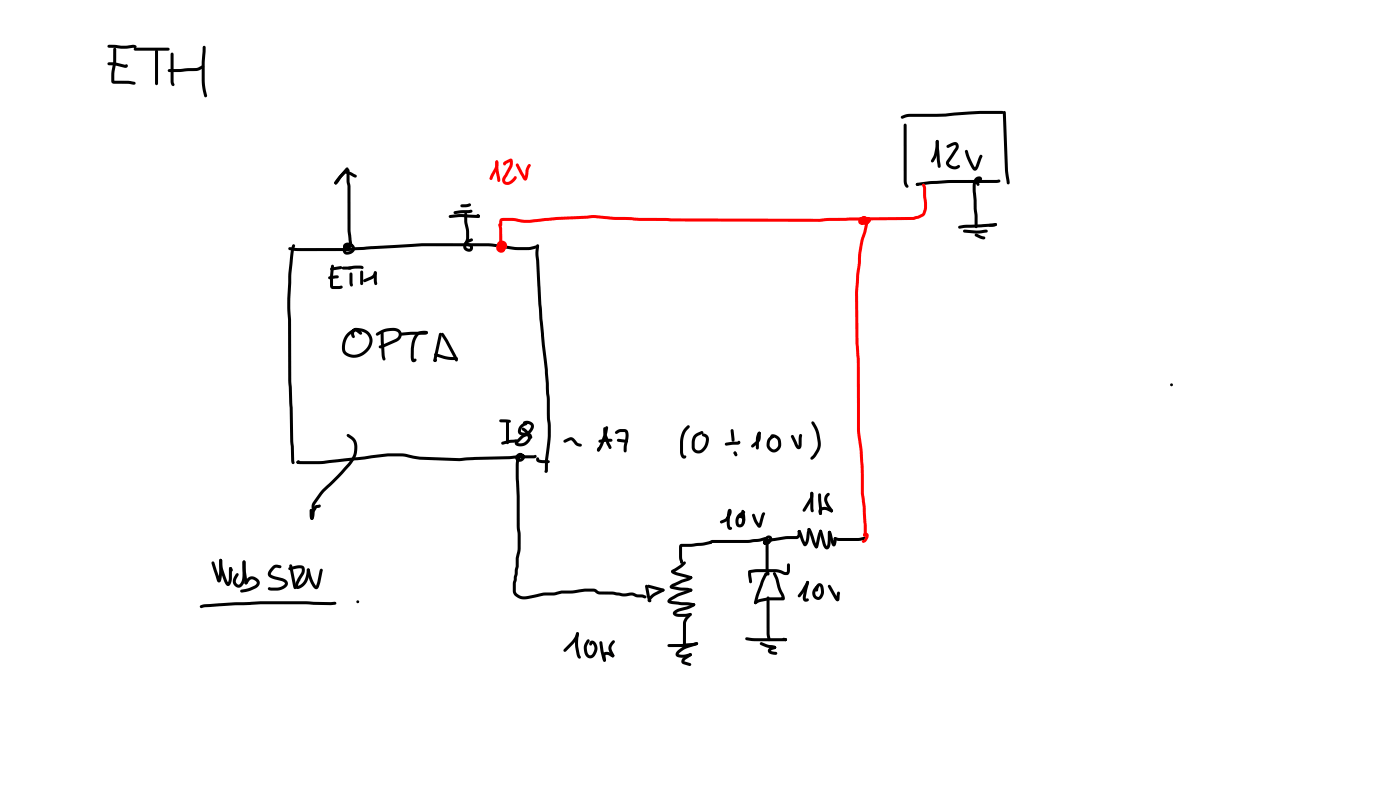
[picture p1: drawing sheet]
<svg xmlns="http://www.w3.org/2000/svg" width="337mm" height="190mm" viewBox="0 0 337 190" stroke-linecap="round" stroke-linejoin="round" font-family="sans-serif">
<g fill="#000">
<path d="M25.9 15.1l.3-.1a10.8 10.8 0 0 1 3.9 .6l-.1 .1 .4-.3 .2 .1a.53 .53 0 0 1 0 .7 .53 .53 0 0 1-.7 .1 9.9 9.9 0 0 0-3.7-.6l-.4-.4zM25.9 10.9l1.7-.1 2.7 .2 1.6-.2a.63 .63 0 0 1 .8 .7l-3.4 .2-3.1-.2-.4-.4zM27.3 11.6h.5l.1 .2v3.3l-.4 2.5v1.9l-.1-.1 3.9 .1 1 .1 .3 .4-.3 .4-1.5-.3h-3.4l-.5-.2a11.6 11.6 0 0 1 .3-5.1zM32.2 11.6l8.2-.1 .4 .3-.4 .4h-7.9l-.3-.1zM37.4 12l.2-.1 .4 .4v7.8l-.4 .4-.3-.4zM40.4 16.7l4.9-.3a4.4 4.4 0 0 0 3.4-.7l.4 .3a3.5 3.5 0 0 1-3.4 1.1l-5 .2-.3-.1zM41.1 12.7l.3-.1 .3 .4 .1 6.9a.59 .59 0 0 1-.2 .8l-.4-.2-.2-.9zM48.8 11.1h.5l.1 .2-.2 3.6v4.5l.6 3.6-.4 .4-.3-.3-.6-3.3v-4.9zM216.6 28a5 5 0 0 1 3.4-.7 82.8 82.8 0 0 0 13-.5l8-.2 .3 .4-.3 .4a92.7 92.7 0 0 0-13.4 .6l-9 .1-1.7 .4-.3-.1zM217.3 29.8l.3-.1 .4 .3v13.5l.4 1.3-.1 .2a.92 .92 0 0 1-1-1zM225 33.7l.3-.1 .4 .4-.1 1.5a5.5 5.5 0 0 1-1.5 3.6l-.3-.4a6.9 6.9 0 0 0 1.1-3.3zM225 33.7l.3-.1 .4 .4 .4 6-.3 .3-.4-.3-.2-1.5-.2-2.9z"/>
<path d="M227.6 35l1.1-.6a1.12 1.12 0 0 1 1.5 0 1.12 1.12 0 0 1 0 1.6l-2.1 3.1a1.51 1.51 0 0 0 2.3 .5l.4 .4a1.93 1.93 0 0 1-2 .6 1.93 1.93 0 0 1-1.4-1.7l2.4-3.7a.25 .25 0 0 0-.1-.3 .25 .25 0 0 0-.3 0l-1.5 .6-.3-.1zM232.1 36.1l.2-.1 .4 .3 .6 1.8 1.1 2.2h-.1l1.2-2.9 .3-.2 .3 .1 .1 .3-1 2.7a.83 .83 0 0 1-.9 .7 .83 .83 0 0 1-.8-.8l-1.2-2.7-.3-1.1zM241.2 26.7l.2-.1 .4 .4 .5 13.9 .4 3-.1 .3-.2 .1-.4-.3-.4-3zM69.4 59.5l14.1 .1 17.9-1.2h16l2.4 .3a21 21 0 0 0 8.5 .4l.7-.1 .4 .1v.5l-.4 .1a16.8 16.8 0 0 1-8.3-.1l-3.3-.4h-16l-17.9 1.1h-11.3l-2.6-.2-.3-.4zM70.4 58.7l.4 .1 .1 .2-.3 1.8-.6 4.9-.2 8.3 .2 2.8v14.7l.7 19.9a.55 .55 0 0 1-.6-.1 .55 .55 0 0 1-.1-.6l-.7-19.2-.1-14.7-.1-3.9 .2-5a43.4 43.4 0 0 1 .6-7.9zM82.2 41.5l.5-.4 .7-.1 2.1 1 .3 .3-.1 .3-.3 .1-2.3-1-2.4 2.6a.59 .59 0 0 1-.4-.5 .59 .59 0 0 1 .4-.6zM80.5 43.7l.4-.1 .2 .3-.1 .3-.5 .1-.2-.4zM83.2 40.3h.5v.5l-2.5 3.2-.4 .3-.3-.1-.1-.5zM83.4 40.7l.3-.2 .3 .4v2.6l.3 1.2v10.7l.3 2.9a1.12 1.12 0 0 1-.7 1.5 1.12 1.12 0 0 1-1.4-.8 1.5 1.5 0 0 1 1.9-.7 1.5 1.5 0 0 1 .8 1.9 1.5 1.5 0 0 1-1.7 1 1.2 1.2 0 0 1-1.1-1 1.2 1.2 0 0 1 .6-1.3l.7-.4h.5l.1 .3-.2 .3-.7 .4a.47 .47 0 0 0-.3 .6 .47 .47 0 0 0 .5 .3l.5-.1a.59 .59 0 0 0 .5-.5 .59 .59 0 0 0-.4-.6l-.6-.2-.4 .2-.1-.2 .6 .1 .3-.4-.5-3.3v-10.7l-.2-1.1zM129 58.8h.5l.1 .2-.2 2 .7 12 .9 9.9 .7 5.9 .5 6.9v3.5a37.4 37.4 0 0 1-.5 11.4v2.5l-.2 .4-.3 .1-.3-.4 .3-.3-.2 .2v-2.6a30.6 30.6 0 0 0 .6-9.3l-.2-5.5-.4-6.9-.7-5.9-.9-9.8-.7-12.1zM220.2 44.1l3.3-.6 4.8-.3 11.8-.1 .4 .4-.3 .3-.6 .2h-11.7l-4.3 .2-3.1 .5-.3-.1zM79 66.5l2.1-.4 .4 .4a.68 .68 0 0 1-.9 .4l-1.4 .2-.2-.1z"/>
<path d="M79.4 64.4l2.5-.5 .4 .4-.3 .3-2.3 .4-.3-.1zM79.7 63.7h.5l.1 .2-.3 4.8h2.3a.59 .59 0 0 1-.2 .6 .59 .59 0 0 1-.6 .1h-.9a.87 .87 0 0 1-1.3-.8v-2.3zM82.2 64.1l2.1-.1 .3 .4-.3 .4h-1.8l-.3-.1zM83.6 64.2l1.3-.3 1.7-.1a.59 .59 0 0 1 .7 .7h-1.9l-1.5 .3-.3-.1zM84.1 65.5l.3-.1 .3 .4v2.9a.6 .6 0 0 1-.6-.1 .6 .6 0 0 1-.1-.7zM86.7 65.1l.2-.1 .4 .3v2.8l-.4 .4-.3-.4zM87.3 67.2l2-.9 .5-.6a.44 .44 0 0 1 .7-.4 1.56 1.56 0 0 1-1.2 1.8l-1.7 .7-.2-.1zM90.5 80l1.2-.7a4.3 4.3 0 0 1 4.5 0 1.74 1.74 0 0 1-.8 2.8l-3.6 1.5a.45 .45 0 0 1-.5 0 .45 .45 0 0 1-.2-.5l4.2-1.8a.96 .96 0 0 0 .5-1.2 .96 .96 0 0 0-1.2-.6l-2 .2-1.9 1-.4-.4zM90 65.3l.2-.1 .4 .3 .1 2.6-.4 .4-.3-.3-.1-.7zM91.6 79.6l.3-.1 .3 .3 .3 5.5 .2 1-.4 .3-.3-.2-.3-1.1-.2-3.2zM96 80l2.7-.3h3.6l-.2 .2 .4-.4 .3 .1a.54 .54 0 0 1-.1 .6 .54 .54 0 0 1-.5 .2h-3.5l-2.4 .3-.3-.2zM83.5 80l.3-.2a1.88 1.88 0 0 1 2.1-.8l1 .8 .2 .3-.1 .2h-.5l-.9-.6a3.6 3.6 0 0 0-2.3 4.9 3.6 3.6 0 0 0 3.8 0 3.6 3.6 0 0 0 1.6-3.4l-.7-1.1a3.9 3.9 0 0 0-2.4-.6 .83 .83 0 0 0-.3 1.4l-.3 .3a1.37 1.37 0 0 1-.6-1.4 1.37 1.37 0 0 1 1.3-1 4.2 4.2 0 0 1 3 1 3.2 3.2 0 0 1-.7 5 3.6 3.6 0 0 1-5.7-.4v-1.7a4.7 4.7 0 0 1 1.2-2.7z"/>
<path d="M100 80.1a2.57 2.57 0 0 1 2.8-.4v.5l-.3 .1-.3-.2 .1 .1a2.03 2.03 0 0 0-2.5 1.9l-.3 1.7 .1 2.6-.2-.1 .4-.2 .3 .1a.67 .67 0 0 1-.8 .8 .67 .67 0 0 1-.5-.9l-.1-.3a10.2 10.2 0 0 1 .5-4.2zM104.3 86.4l.4-.3 .4 .4-.2 .3-.3 .2-.3-.1zM104.3 86.3l.5 .1v.5h-.5zM104.4 84.9l.4-.1 2.8 .9 2.1 .1 .3 .1v.5a7.7 7.7 0 0 1-3.4-.2l-2-.7-.3-.3zM105.6 80h.5l.1 .4-1.3 6.2-.3 .4-.4-.3v-.4zM106.1 80l.2-.1 .3 .2 1 1.5 2.2 4.1 .3 .7-.1 .3-.3 .1-.3-.2-2.2-4.3-1.2-1.8zM71.4 110.8h.7a48.8 48.8 0 0 0 10.9-.7l10.9-1.2a16.6 16.6 0 0 1 6.3 .7l10.2 .5 3.7-.3 14.8-.4a.47 .47 0 0 1-.3 .7l-14.5 .4-3.7 .3-9.5-.4-1.4-.2a15.8 15.8 0 0 0-6.3-.6l-10.2 1.2a46.3 46.3 0 0 1-11.5 .6l-.2-.3zM71.4 110.8l.2-.1 .3 .2v.4l-.3 .1-.3-.1zM71.5 110.7h.5l.1 .2-.3 .5-.4-.1-.1-.3zM120.1 100.8l2.4 .1 .3 .3-.3 .4-2.1-.1-.4-.4zM120.5 106.2l1.5-.4 2.1-.3 .4 .4-.3 .3-1.7 .2-1.6 .4-.3-.1zM121.7 101.1l.3-.1 .4 .3v5.1l-.4 .3-.4-.3z"/>
<path d="M125.8 101.3a1.56 1.56 0 0 1 2.2 .3 1.56 1.56 0 0 1-.3 2.2 1.94 1.94 0 0 1-3.2 .1 2.17 2.17 0 0 1 1.4-2.3l.5-.2 .4 .4-.2 .3-.5 .2a1.24 1.24 0 0 0-.8 1.5 1.67 1.67 0 0 0 2.3-1.4v-.2a1.26 1.26 0 0 0-1.4-.3l-.4-.1zM125.5 102.8a1.66 1.66 0 0 1 1.5 .9 2.09 2.09 0 0 1 .3 2.4 2.09 2.09 0 0 1-2 1.1h-.5a.83 .83 0 0 1-1-.5 .83 .83 0 0 1 .4-1l.9-.8a2.08 2.08 0 0 1 2.6-.6l.3 .7-.1 .3-.5 .1-.3-.7-.6 .1-.7 .4-1.4 1.2a1.85 1.85 0 0 0 1.9-.3l.6-.8a2.76 2.76 0 0 0-1.3-1.9l-.2-.3zM129 110h.5l.1 .4 2.2 .1 .4 .4-.4 .4-1.6-.1-1-.2a.72 .72 0 0 1-.2-1zM135.5 105.8l1.5-.7a1.81 1.81 0 0 1 1.8 1.2l1 .4a.58 .58 0 0 1-.3 .6 .58 .58 0 0 1-.7-.2l-1.5-1.3-1.5 .6-.3-.1zM143.8 107.5h.4l.1 .3-.2 .6-.2 .1a.56 .56 0 0 1-.4-.5 .56 .56 0 0 1 .3-.5zM143.9 105.8l2-.4h1l.4 .4-.4 .3-2.7 .3-.3-.1zM145.1 102.7l.3-.1 .3 .4 .1 1.3 1.2 3.2-.1 .3-.2 .1-.4-.3-.5-.9-.7-2.2zM145.6 102.5h.5a10.8 10.8 0 0 1-1.4 4.9l-.6 1h-.5v-.5l.9-1.9zM148 103.6l.9-.5h1a1.24 1.24 0 0 1 1.2 1.7l-.5 3.5-.3 .4-.3-.1a6.4 6.4 0 0 1 .3-3.3v-1.5h-1.2l-.9 .5-.4-.4zM148.4 105.5l.2-.1 2 .2 .4 .4-.4 .4-2-.3-.3-.3zM165.2 102.2l.3-.1 .3 .4a5.7 5.7 0 0 0-1.6 4.9l.1 1.7 .1 .4h.5l.1 .2a.81 .81 0 0 1-1 .4 .81 .81 0 0 1-.5-1 9.2 9.2 0 0 1 .8-5.8zM166.9 104.5l1.8-1 .3 .1 .1 .3-.2 .3-1.2 .6-.5 .4-.2 .9 .1 1.6a.99 .99 0 0 0 1.5 .2 2.95 2.95 0 0 0 1-2.7l-.3-.3a.53 .53 0 0 1-.5-.7l.4-.1a1.49 1.49 0 0 1 1.2 2.1 2.73 2.73 0 0 1-2.6 2.7 1.55 1.55 0 0 1-1.5-1.5l.1-1.8z"/>
<path d="M174.3 106.5l1.8-.4h1.3l-.1 .1 .3-.3a.54 .54 0 0 1 .3 .7 .54 .54 0 0 1-.8 .2l-2.5 .3-.3-.1zM175.7 103.2l.3-.1 .3 .3 .3 2.4-.4 .3-.3-.3zM182.3 103.8h.4a2.59 2.59 0 0 1-.6 2.8l-1 .8h-.5l.1-.5 1.4-1.3zM182.2 103.8l.3-.1 .4 .4-.5 1.3v2.2l-.3 .4-.4-.4v-2.2zM185.3 104.5a1.88 1.88 0 0 1 2.5 1.6v.5a1.81 1.81 0 0 1-2 2.1 1.81 1.81 0 0 1-1.5-2.5l.6-1.1 .7-.6 .5 .1 .1 .2-.2 .3-.5 .4a1.39 1.39 0 0 0-.5 1.4 1.39 1.39 0 0 0 1 1.1l.5-.2 .5-.6v-1.3l-.7-.7-1-.2zM190.2 104.6l.3-.1 .3 .2 1.2 2.5h-.1l.1-.4a4.3 4.3 0 0 1 .2-2.5h.5l.1 .3-.1 2.2a.82 .82 0 0 1-.6 1.1 .82 .82 0 0 1-1-.8l-1-2.1zM195.1 101.3l.3-.1 .3 .2 .6 1a7 7 0 0 1 .5 6.1l-.9 1.4a.77 .77 0 0 1-1 .4 .86 .86 0 0 1 .6-1l.8-1.4a6.6 6.6 0 0 0-.6-5.1l-.6-1.1z"/>
<circle cx="220.5" cy="44.3" r=".37"/>
<circle cx="182.5" cy="104.1" r=".37"/>
</g>
<g fill="#000">
<path d="M176.4 108.5l.3-.1 .3 .2 .3 .7-.1 .2-.3 .1-.3-.2-.3-.6z" fill-rule="evenodd"/>
<circle cx="176.7" cy="108.8" r=".36"/>
</g>
<g fill="#f00">
<path d="M119.9 53.7l.2-.1a1.47 1.47 0 0 1 .6 1.4v3.7l.4 .4a1.04 1.04 0 0 1-.5 1.6 1.04 1.04 0 0 1-1.3-1.2 1.32 1.32 0 0 1 1.2-1.7 1.32 1.32 0 0 1 1.4 1.6 1 1 0 0 1-1 .8 1 1 0 0 1-1-.8 .96 .96 0 0 1 .7-.8 .96 .96 0 0 1 1.1 .4l-.1 .3-.3 .1-.4-.2-.3 .3 .5-.2 .1-.4-.4-.3h-.5l-.2 .3-.1 .8 .4 .3 .3-.1-.7-1.1z"/>
<path d="M119.2 38.6h.5l.1 .3-.1 1.3-1.3 2.8-.4 .3-.2-.1-.1-.4 1.3-2.6z"/>
<path d="M119.2 38.6h.5l.1 .3 .1 2 .4 2.5-.4 .3a.79 .79 0 0 1-.4-.9 10 10 0 0 1-.3-4.2z"/>
<path d="M121.1 38.9l.3-.2a1.59 1.59 0 0 1 1.8-.4v1.6l-1.7 3-.1 .5 .3 .3h.5l1.1-.9a.42 .42 0 0 1 .5-.4 .42 .42 0 0 1 .3 .5 2.5 2.5 0 0 1-2.4 1.5 1.22 1.22 0 0 1-.7-2.1l1.5-2.5v-1.1l.4 .1-1.3 .7 .1-.2-.1 .3-.3 .2a.48 .48 0 0 1-.4-.4 .48 .48 0 0 1 .2-.5z"/>
<path d="M124.1 39.4l.2-.1 .4 .2 1.7 3.2-.3 .1 .2-.9a2.79 2.79 0 0 1 1-2.5l.3 .3-.5 1.1-.2 1.6a.71 .71 0 0 1-.2 .7 .71 .71 0 0 1-.8 .1l-1.9-3.4z"/>
<path d="M120.2 52.6l1.2-.2a15.6 15.6 0 0 1 4.7 .4l7.6-.7 9-.4 4.9 .4 6.1 .3 43.4 .2 2-.2 20.5-.3 1-.3 1.1-.6a5.2 5.2 0 0 0 .2-3.8l-.1-2.6a.47 .47 0 0 1 .2-.7l.3 .1 .3 .7v2.1a6.2 6.2 0 0 1-.3 4.6l-1.4 .9-1.3 .3-20.5 .3-2 .2-43.4-.2-6.2-.3-4.8-.4-8.9 .5-6.5 .6h-2a11.4 11.4 0 0 0-4.6-.4v1l-.3 .4-.4-.4v-1.1z"/>
</g>
<g fill="#000">
<path d="M107.9 51.8l3-.4 3.9 .3 .2-.1 .4 .4-.2 .3-.4 .1-3.9-.3-2.7 .3-.2-.1zM109.1 50.8l1.8-.3h2.6a.62 .62 0 0 1-.2 .6 .62 .62 0 0 1-.7 .1l-3.2 .2-.3-.1zM110.8 49.2l2.1-.4a.46 .46 0 0 1 .2 .6 .46 .46 0 0 1-.5 .3l-1.6 .1-.2-.1zM111.7 51.2l.2-.1 .4 .3a12.1 12.1 0 0 0 .5 4.2l-.2 2.3-.6 1.3-.5-.1a1.31 1.31 0 0 1 .4-1.4l.1-.4a10.6 10.6 0 0 0-.4-4zM111.5 58.6h.6l-.3 .2 .3-.2v.5h-.6l.3-.3-.3 .3zM111.9 58l1.4-.7 .3 .1 .1 .2-.2 .4-1.1 .5-.3 .4a.53 .53 0 0 0 .1 .7 .53 .53 0 0 0 .8-.1l-.1-.2-.7-.3-.4 .2a.52 .52 0 0 1-.2-.7 .52 .52 0 0 1 .7-.2h.1a1.39 1.39 0 0 1 1.2 .7 1.16 1.16 0 0 1-1 1.5 1.16 1.16 0 0 1-1.2-1.2l.1-.8zM114.6 51.5l.3-.1 .3 .2 .2 .3-.1 .3-.3 .1-.3-.2-.2-.3zM230.4 54.4l1.4-.4 7.5-.4 .4 .3-.3 .4-.8 .1-6.7 .3-1.2 .2-.3-.1zM231.6 55.3l3.3 .1 2.2-.2 .4 .3-.4 .4-2.5 .2-2.8-.2-.3-.4zM234.5 42.8a.8 .8 0 0 1 1-.4 .8 .8 0 0 1 .4 1l-.9 .7h-.5a.88 .88 0 0 1 .8-1.1l.1 .1a1 1 0 0 0-.8 1.2l.4 7.6v2.6l-.3 .3-.4-.3v-2.6l-.5-6 .1-1.9zM234.5 43.6l.4-.1 .3 .2 .3 .6-.1 .3-.3 .1-.3-.2-.4-.7zM234.4 56.2l.3-.1 2.1 .8a.58 .58 0 0 1-.3 .6 .58 .58 0 0 1-.7-.1l-1.3-.6-.2-.3z"/>
<path d="M237.7 53.9l1.6-.3 .4 .3-.3 .4-1.5 .2-.2-.1zM194.9 118.2l.3-.1 .3 .4 .1 4.2-.3 .4-.4-.3-.1-.7zM196.8 118.6l.2-.1 .4 .3 .2 4.4-.1 .3-.3 .2-.3-.4-.2-3.2zM175.2 122.3a.73 .73 0 0 1 .7 .4 .73 .73 0 0 1-.1 .8l-1 1.6-1.2 .6h-.4l-.1-.5 .9-.4a2.63 2.63 0 0 0 1.1-2l.3 .2 .3-.2-.3 3 .1 .8 .4 .1a.53 .53 0 0 1-.5 .6 .53 .53 0 0 1-.5-.5l-.2-2.4a2.78 2.78 0 0 1 .5-2.1zM178.3 122.6l.3-.1 .3 .3 .2 1.2-.1 1.6-.3 .3-.4-.4 .1-1-.2-1.7zM177.5 123.5l1.1-.7h.4l.2 .3-.2 .3-.7 .4a1.5 1.5 0 0 0-.5 2.2 .96 .96 0 0 0 .5-1.4l-.8-.2a.55 .55 0 0 1 .2-.6 .55 .55 0 0 1 .7 0 1.54 1.54 0 0 1 .7 1.8 1.54 1.54 0 0 1-1.6 1.1 2.02 2.02 0 0 1-.1-3.1zM179.9 137.1l1.8-.4h4.7l2.8 .7-.1 .1 .1-1.8 .3-.4 .4 .4v1.4a1.06 1.06 0 0 1-.6 1.1 1.06 1.06 0 0 1-1.2-.3l-1.7-.5h-4.4l-1.8 .3-.3-.1zM179.9 137.3l.3-.1 .4 .3 .2 2.3-.4 .3-.3-.3-.3-1.7zM180.9 123.5l.2-.1 .4 .2 .5 1.5 .7 1-.4 .1 .7-2.3a.66 .66 0 0 1 .8-.7l.1 .2-.7 2.3a.77 .77 0 0 1-.2 .8 .77 .77 0 0 1-.8 .1l-.9-1.4-.5-1.4zM170.5 130.1l.8-.4h8.8l2.4-.3 1.4-.4 .4 .4-.3 .3-1.1 .4-3 .3h-8.6l-.6 .3-.2-.1zM183.9 137.6l.3-.1 .3 .4-.9 2-1.7 5-.3 .3-.4-.4 .5-1.8 1.3-3.6zM184 129.1a.9 .9 0 0 1 1.4-.3 .9 .9 0 0 1-.1 1.4 1.03 1.03 0 0 1-.9 .7 1.03 1.03 0 0 1-1-.5l.5-.7 .7-.2 .3 .1 .1 .2-.2 .4-.7 .3-.1-.3a.76 .76 0 0 0 .9-.9v.1a.89 .89 0 0 0-.8 .8l-.1-.1 1.5-.8 3.3-.5h2.7l.2-.4a.61 .61 0 0 1 0-.7 .61 .61 0 0 1 .7-.3l.1 .3a1.47 1.47 0 0 1-.7 1.7l-2.9 .1-3.4 .6a1.5 1.5 0 0 1-2 .5v-.7z"/>
<path d="M184.1 129.3l.3-.1 .4 .4v7.1l.2 1.2-.4 .4-.3-.4-.3-1.2zM191.9 127.4l.2-.1a1.51 1.51 0 0 1 .9 1.4l.7 1.9-.3-.1 .3-.8 .3-2.1a.54 .54 0 0 1 .7-.7l.1 .3-.3 2.2-.3 1.3a.62 .62 0 0 1-.7 .5 .62 .62 0 0 1-.6-.6l-1.1-2.9zM194.9 118.2l.3-.1 .3 .4-.1 1.2-1.8 3.1-.3 .2-.3-.1v-.5l1.7-2.8zM193.9 139.6h.5l.1 .3-.8 3.5v.5l.4-.2a.43 .43 0 0 1 .2 .6 .43 .43 0 0 1-.5 .2 .87 .87 0 0 1-.8-1.2zM194.2 126.9a.64 .64 0 0 1 .9 .6l1.4 3.6-.2-.1 .3 .4-.1 .2a.71 .71 0 0 1-1-.7l-1.3-3.4 .2 .1-.3-.4zM197 127.3h.5l.1 .3-.8 3.5a.43 .43 0 0 1-.4 .6 .43 .43 0 0 1-.5-.5zM197 122.2a2.26 2.26 0 0 1 3 .2l.3 .3-.2 .3a1.4 1.4 0 0 1-1.4-.4l-.7-.1-.5 .2v.9a.64 .64 0 0 1-.7-.2 .64 .64 0 0 1 0-.7zM197 127.3l.3-.1 .3 .3 1.1 3.8 .2-.7 .1-2.7 .4-.4 .2 .1v3.5a.82 .82 0 0 1-.8 .9 .82 .82 0 0 1-.9-.8l-1-3.6zM199.1 127.6l.4-.1 .4 .5 .8 2.6-.5 .1 .3-1.6h.5l.1 .3a1.87 1.87 0 0 1-.5 1.8 .64 .64 0 0 1-.7-.5l-.8-2.6 .2 .1-.3-.3zM198.7 118.6l.4-.2 .3 .1 .1 .2-.1 .3a1.13 1.13 0 0 0-.5 1.3l1.3 2.2v.5h-.5l-1.4-2.2a1.88 1.88 0 0 1 .4-2.2zM200.5 129.1l5.8 .1 1.7-.3 .4 .4-.3 .3-1.3 .3-5.1 .1-1.2-.4zM179.2 153.2l9.6 .1 .4 .4-.4 .3h-7.4l-2-.2-.3-.4z"/>
<path d="M185.9 137.5h.4l.7 1.2 .8 2.8 .8 1.6a.68 .68 0 0 1-.4 1.1 11.7 11.7 0 0 0-6.3 .8l-.6 .1a1.02 1.02 0 0 1 1.2-1.2l2.3-.4h3.4l-.2 .2-.4-.9a10.2 10.2 0 0 1-1.3-3.8l-.5-1.1zM182.7 154.4l.4-.1 1.4 .5 .9 .2a1.09 1.09 0 0 1 1.2 .5l-.4 .4-1.9-.4-1.4-.6-.3-.3zM184.4 143.4l.2-.1 .4 .3v9a.93 .93 0 0 1-.1 1.4 1.97 1.97 0 0 1-.6-1.7zM184.8 155.8l1.4-.6 .3 .1a.75 .75 0 0 1-.9 .8l-.3 .2 .7 .3a.72 .72 0 0 1 .9 .4 1.24 1.24 0 0 1-1.7 .1 .78 .78 0 0 1-.4-1.3zM188.1 153.3h.9l.2 .4-.1 .2-.3 .1-.7-.2zM193.9 139.6h.5l.1 .3-.3 .7-1.8 2.8-.3 .1-.2-.1-.1-.5 1-1.2zM196.4 140.4a.89 .89 0 0 1 1-.2 .89 .89 0 0 1 .5 .8l.2 1a1.59 1.59 0 0 1-2 2 1.74 1.74 0 0 1-.5-2.6l.4-.6 .3-.1 .3 .1v.5l-.6 1 .2 .9a.46 .46 0 0 0 .5 .2 .46 .46 0 0 0 .4-.3l.3-1-.4-1.3-.4 1.2-.3 .1a1.04 1.04 0 0 1 0-1.5zM199.1 140.6l.3-.1 .3 .1 1.8 3.2-.4 .1v-.9a.78 .78 0 0 1 .5-.9l.3 .4-.1 1.1a.59 .59 0 0 1-.4 .8 .59 .59 0 0 1-.7-.5l-1.7-2.9z"/>
<circle cx="115" cy="51.9" r=".37"/>
<circle cx="234.7" cy="43.8" r=".36"/>
<circle cx="184.2" cy="137.9" r=".37"/>
<circle cx="192.1" cy="127.7" r=".36"/>
<circle cx="197.2" cy="123.3" r=".36"/>
<circle cx="199.4" cy="127.9" r=".36"/>
<circle cx="199.9" cy="122.7" r=".36"/>
<circle cx="186.2" cy="155.5" r=".37"/>
<circle cx="188.8" cy="153.7" r=".36"/>
</g>
<g fill="#f00">
<path d="M207.7 128.1a.81 .81 0 0 1 1.1 .2 .81 .81 0 0 1-.2 1.1l-.4 .7a.49 .49 0 0 1-.6 .3 .49 .49 0 0 1-.4-.5l.5-.4 .5-.9-.2 .3a.42 .42 0 0 1-.5-.3 .42 .42 0 0 1 .2-.5z"/>
<path d="M206.6 52.3l.4-.2h1.3l.5 .3v.8l-.4 2.1a28.2 28.2 0 0 0-1.6 8.9l-.5 6.1 .1 12.3 .3 3.6v12.9a34.5 34.5 0 0 0 .7 9.1l.2 3.5 .1 6.8 .4 3.2 .2 6.5a.57 .57 0 0 1-.7 .6v-2.7l-.2-4.4-.5-3.2v-6.7l-.4-5a41 41 0 0 1-.5-9.3v-11.3l-.3-3.6-.2-12.3 .3-4.4 .4-2.8a26.6 26.6 0 0 1 1.6-8.5l.3-2 .2 .2h-1.2l-.1 .4 .6-.2 .2-.4-.2 .1-.2 .7v-.1a1.11 1.11 0 0 0 1.3-.5l.1 .1h-.4l-.5 .3a.56 .56 0 0 1-.7 .4 1.34 1.34 0 0 1 .9-1.4 .86 .86 0 0 1 1.3 .4 .86 .86 0 0 1-.7 1.2 1.34 1.34 0 0 1-2-.4l.2-.9a.88 .88 0 0 1 1.4-.4 .88 .88 0 0 1-.3 1.5 .93 .93 0 0 1-1.1 .3 .93 .93 0 0 1-.6-.9z"/>
</g>
<g fill="#000">
<path d="M83.4 104.3h.5l.8 .6a3.4 3.4 0 0 1 1.1 3.8 8.1 8.1 0 0 1-2.6 4.2l-4.2 4.3a15.2 15.2 0 0 0-3.2 3.9l-.2 .5 .1 .9-.3 .3a1.67 1.67 0 0 1-.3-2l.1-.1a16 16 0 0 1 3.7-4.4l4.5-4.7a4.8 4.8 0 0 0 1.3-5.8l-1.2-.9-.2-.3zM124.2 109.2l1-.4 .7 .4 .2 .3-.4 .4-.7-.4-.4 .5 .5 .2 .4-.4-.2-.1-.3 .4-.3 1.6 .3 15.6a16.1 16.1 0 0 1-.3 6.9v1.9l-.7 4.1v1.8l.2 .5a2.63 2.63 0 0 0 2.8 .7l1.3-.3a18.1 18.1 0 0 1 5.3-.7 11.5 11.5 0 0 1 4.1-.4l2.9-.4h2.1l.5 .1 .9 .6h3.1l1.7 .3a4.1 4.1 0 0 0 2.7-.1l.7 .1 .9 .4h1.4l.7 .3 .1 .3a.73 .73 0 0 1-1.1 .1h-1.2l-1.4-.4a5 5 0 0 1-3.1 0l-1.4-.3h-3.2l-1.3-.7h-2.1l-3.1 .5a10 10 0 0 0-3.9 .4l-1.4 .1a9.1 9.1 0 0 0-3.7 .5l-1.4 .3a2.91 2.91 0 0 1-3.8-1.9v-2l.7-4v-2a18.5 18.5 0 0 0 .3-6.8l-.3-15.9a2.06 2.06 0 0 1 1.3-2.3 .95 .95 0 0 1 .9 1 .95 .95 0 0 1-.9 .9 1.01 1.01 0 0 1-1.3-.4 1.01 1.01 0 0 1 .2-1.3zM50.9 135l.3-.1 .3 .2 1.4 4.2h-.5l.3-1.7v-3l.1-.3h.5l.1 3.9a1.67 1.67 0 0 1-.7 1.7h-.3l-.3-.4-1.3-4.2zM52.8 134.3h.5a13.7 13.7 0 0 0 1.6 5.8h-.2l.3-1v-2.4l.4-.5 .4 .4-.2 3.2a.83 .83 0 0 1-1.2 .8 12.8 12.8 0 0 1-1.7-6zM55.2 136.3l.5 .1 .3 .5-.1 .3-.3 .1-.3-.2-.2-.5zM58.4 134.7h.5l.1 .3v2.9a3 3 0 0 1-1.4 3.3 1.59 1.59 0 0 1-1.5-.9 1.59 1.59 0 0 1 .2-1.8l.4-.7 .3-.1 .3 .1v.4l-.6 1.5 .1 .4 .5 .4a1.04 1.04 0 0 0 .9-1.2zM59.5 138.9a1.76 1.76 0 0 1 1.9-.2 1.76 1.76 0 0 1 1 1.7l-.4 .5a6.1 6.1 0 0 1-3.8 1.4l-.4-.1v-.5l2.2-.5 1.5-.8 .2-.5-.6-.6a.8 .8 0 0 0-1.2 .3l-.6 .7h-.4l-.1-.3zM58.4 134.7h.5l.1 .3 .1 1.8 .4 3.2-.4 .4-.3-.3-.4-2.8zM65.5 136l.9-.4 1.2 .3v.5l-.3 .1-.8-.1-.4 .1-.8 .9-.2 .5 .9 .5 1.9 .5a1.27 1.27 0 0 1 1.3 1.1 1.27 1.27 0 0 1-.9 1.4l-1.4 .5h-1.8a.42 .42 0 0 1-.7-.3 .42 .42 0 0 1 .6-.5h2l.9-.3 .6-.5-.1-.4-.5-.2-1.9-.5a1.45 1.45 0 0 1-1.6-1.5l.3-.7zM69.4 136.4l2.1-.6a1.3 1.3 0 0 1 1.6 .3 1.3 1.3 0 0 1 0 1.7l-1.3 2.3-.2 .8-.1-.1a3.5 3.5 0 0 0 2.2-3.9l.4-.4 .3 .1v.5l.1-.1a4.2 4.2 0 0 1-2.9 4.5 .98 .98 0 0 1-.5-1.7l1.4-2.3v-.9l-.9-.1-2 .5-.2-.1zM69.6 135.7l.3-.1 .3 .2 1.1 5.3-.1 .3-.3 .1-.3-.2-.1-.5-1-4.8zM73.9 136.6l.2-.1 .3 .2a10.2 10.2 0 0 0 1.5 4l.2 .1-.2 .1 .9-3.8 .2-.4 .2-.1 .3 .1 .1 .3-.9 4a.82 .82 0 0 1-.9 .5 .82 .82 0 0 1-.7-.8l-1-2.3-.4-1.5z"/>
<path d="M75.6 121.6l.4-.3h1a.64 .64 0 0 1-.8 .7l-.5 .9-.1 1a.93 .93 0 0 1-.6 1l-.4-.4 .3-.3-.2 .1 .3-1.6zM74.5 122.3l.3-.1 .4 .4v2.2a.68 .68 0 0 1-.7-.2 .68 .68 0 0 1-.1-.7zM161.5 136.9l3-2 .4 .3-.1 .3-1 .8-1.9 1.2 .1-.4 4.2 1.3 .2 .3-.1 .3-.4 .1-3.8-1.1a.71 .71 0 0 1-.6-1.1zM161.2 140.6l2.6-1.3 2-.8-.1 .2 .4-.3a.6 .6 0 0 1 .2 .7 .6 .6 0 0 1-.7 .4l-1.6 .5-2.4 1.2 .1-.2-.3 .4-.4-.4zM163.5 130.8l5.4-.4 1.9-.5 .4 .4-.3 .4-1.9 .4-2.9 .3h-2.3l.2-.1v2.7l.1 .5a.7 .7 0 0 1-.3 1l-.3-.4-.3-1.1v-2.6zM48.1 145.5l1.2-.4 13.3-.7 17.9 .2 .4 .3-.3 .4-1.1 .1-6-.2h-10.8l-10 .4-3.5 .3-.8 .2-.3-.1zM138.6 152l.2-.1 .4 .2a3.5 3.5 0 0 1-1.4 2.6l-1.8 1.8h-.5v-.5l2.2-2.2zM138.6 152l.2-.1 .4 .3-.2 2.9 .4 2.3a.54 .54 0 0 1-.1 .8l-.3-.1-.3-.6-.4-2v-1.8zM141.1 153.7l.3-.1 .4 .3-.5 .9a2.3 2.3 0 0 0 .4 2.6 .65 .65 0 0 0 .8-.5l.2-.4a1.43 1.43 0 0 0-.4-1.9h.1a.39 .39 0 0 1-.3 .4 .39 .39 0 0 1-.5-.4 .87 .87 0 0 1 .9-.7 .87 .87 0 0 1 .9 .8 2.65 2.65 0 0 1-1.2 3.4 1.67 1.67 0 0 1-1.8-1.9v-1.1zM144.2 154.1l.2-.1 .4 .3 .3 2 .6 2.3-.4 .3-.4-.2-.5-2-.3-2.3zM145.1 156.8a1.61 1.61 0 0 1 1.7 0l.8 .5v.5a1.16 1.16 0 0 1-1.3-.4l-.7-.1 .1 1.3-.4 .3-.2-.1-.3-1.3zM147.2 153.9l.3-.1 .3 .3-.8 1.6 .7 1.7-.1 .4h-.5l-.5-1a2.16 2.16 0 0 1 .6-2.9z"/>
<path d="M147.1 157.3h.5l.1 .2-.2 .3h-.4l-.2-.2zM155.2 140.6l.2-.1 .4 .3 .6 2.9-.4 .4-.3-.3-.2-.5-.4-2.4zM155.6 140.6l.4-.1 3.5 .9 .3 .4-.2 .2-.3 .1-3.5-.9-.3-.4zM156.4 143l2.8-1.6 .4 .1 .2 .3-.2 .3-2.2 1.1-1 1-.2-.2 .4 .3a.53 .53 0 0 1-.9 .2 .53 .53 0 0 1 .2-.9zM160.5 154.8l6.3-.4a.68 .68 0 0 1 1 .2l-.1 .3-.8 .2-3.1 .3h-3l-.3-.1zM161.1 140.7l.3-.1 .3 .2-.1-.1 1.9 .4 2.4 .3a.45 .45 0 0 1 .4 .6l-2.7-.1-1.9-.4-.6-.3zM165.7 147.3l.2-.1 .4 .4-1 1.2-.4 .8v5.8l-.4 .4-.3-.4v-5.9l.5-1.1zM164.2 158l1.5-1h.5v.6l-1.7 1.2 1.4 .5 .3 .3-.1 .3-.3 .1-1.4-.4a.89 .89 0 0 1-.6-.8 .89 .89 0 0 1 .4-.8zM160.8 143.8l1.9-1.2 3.2-1.1h.4l.1 .3-.3 .4-3.2 1.2-1.8 1.1v-.3l5.8 .7 .2 .4-.1 .2-3.2-.1-2.6-.4a.64 .64 0 0 1-.7-.4 .64 .64 0 0 1 .3-.8zM161.9 146.9l1.2-.7 2.1-.6 1.6-.7 .3 .4a4.2 4.2 0 0 1-2.6 1.3l-1.2 .3-.9 .5v-.2l.6 .3h1.7l1.2-.3 .3 .1v.5l-1 .3-2 .1a1.03 1.03 0 0 1-1-.2 1.03 1.03 0 0 1-.3-1zM162.9 156.3l.2-.1a6.1 6.1 0 0 1 2.6-1.4l1.8-.5 .3 .3-.2 .4-3.1 1-1.4 1.1a4 4 0 0 0 2.8-.2l.4 .4-.3 .3a3.4 3.4 0 0 1-3.5-.1l-.1-.5z"/>
<circle cx="55.4" cy="136.6" r=".36"/>
<circle cx="59.1" cy="140" r=".36"/>
<circle cx="145.3" cy="158.6" r=".36"/>
<circle cx="165.9" cy="157.3" r=".36"/>
<circle cx="166.1" cy="141.8" r=".36"/>
<circle cx="166.8" cy="145.3" r=".36"/>
</g>
<g fill="#000">
<circle cx="281.6" cy="92.4" r=".36"/>
<circle cx="86" cy="144.6" r=".36"/>
</g>
</svg>
